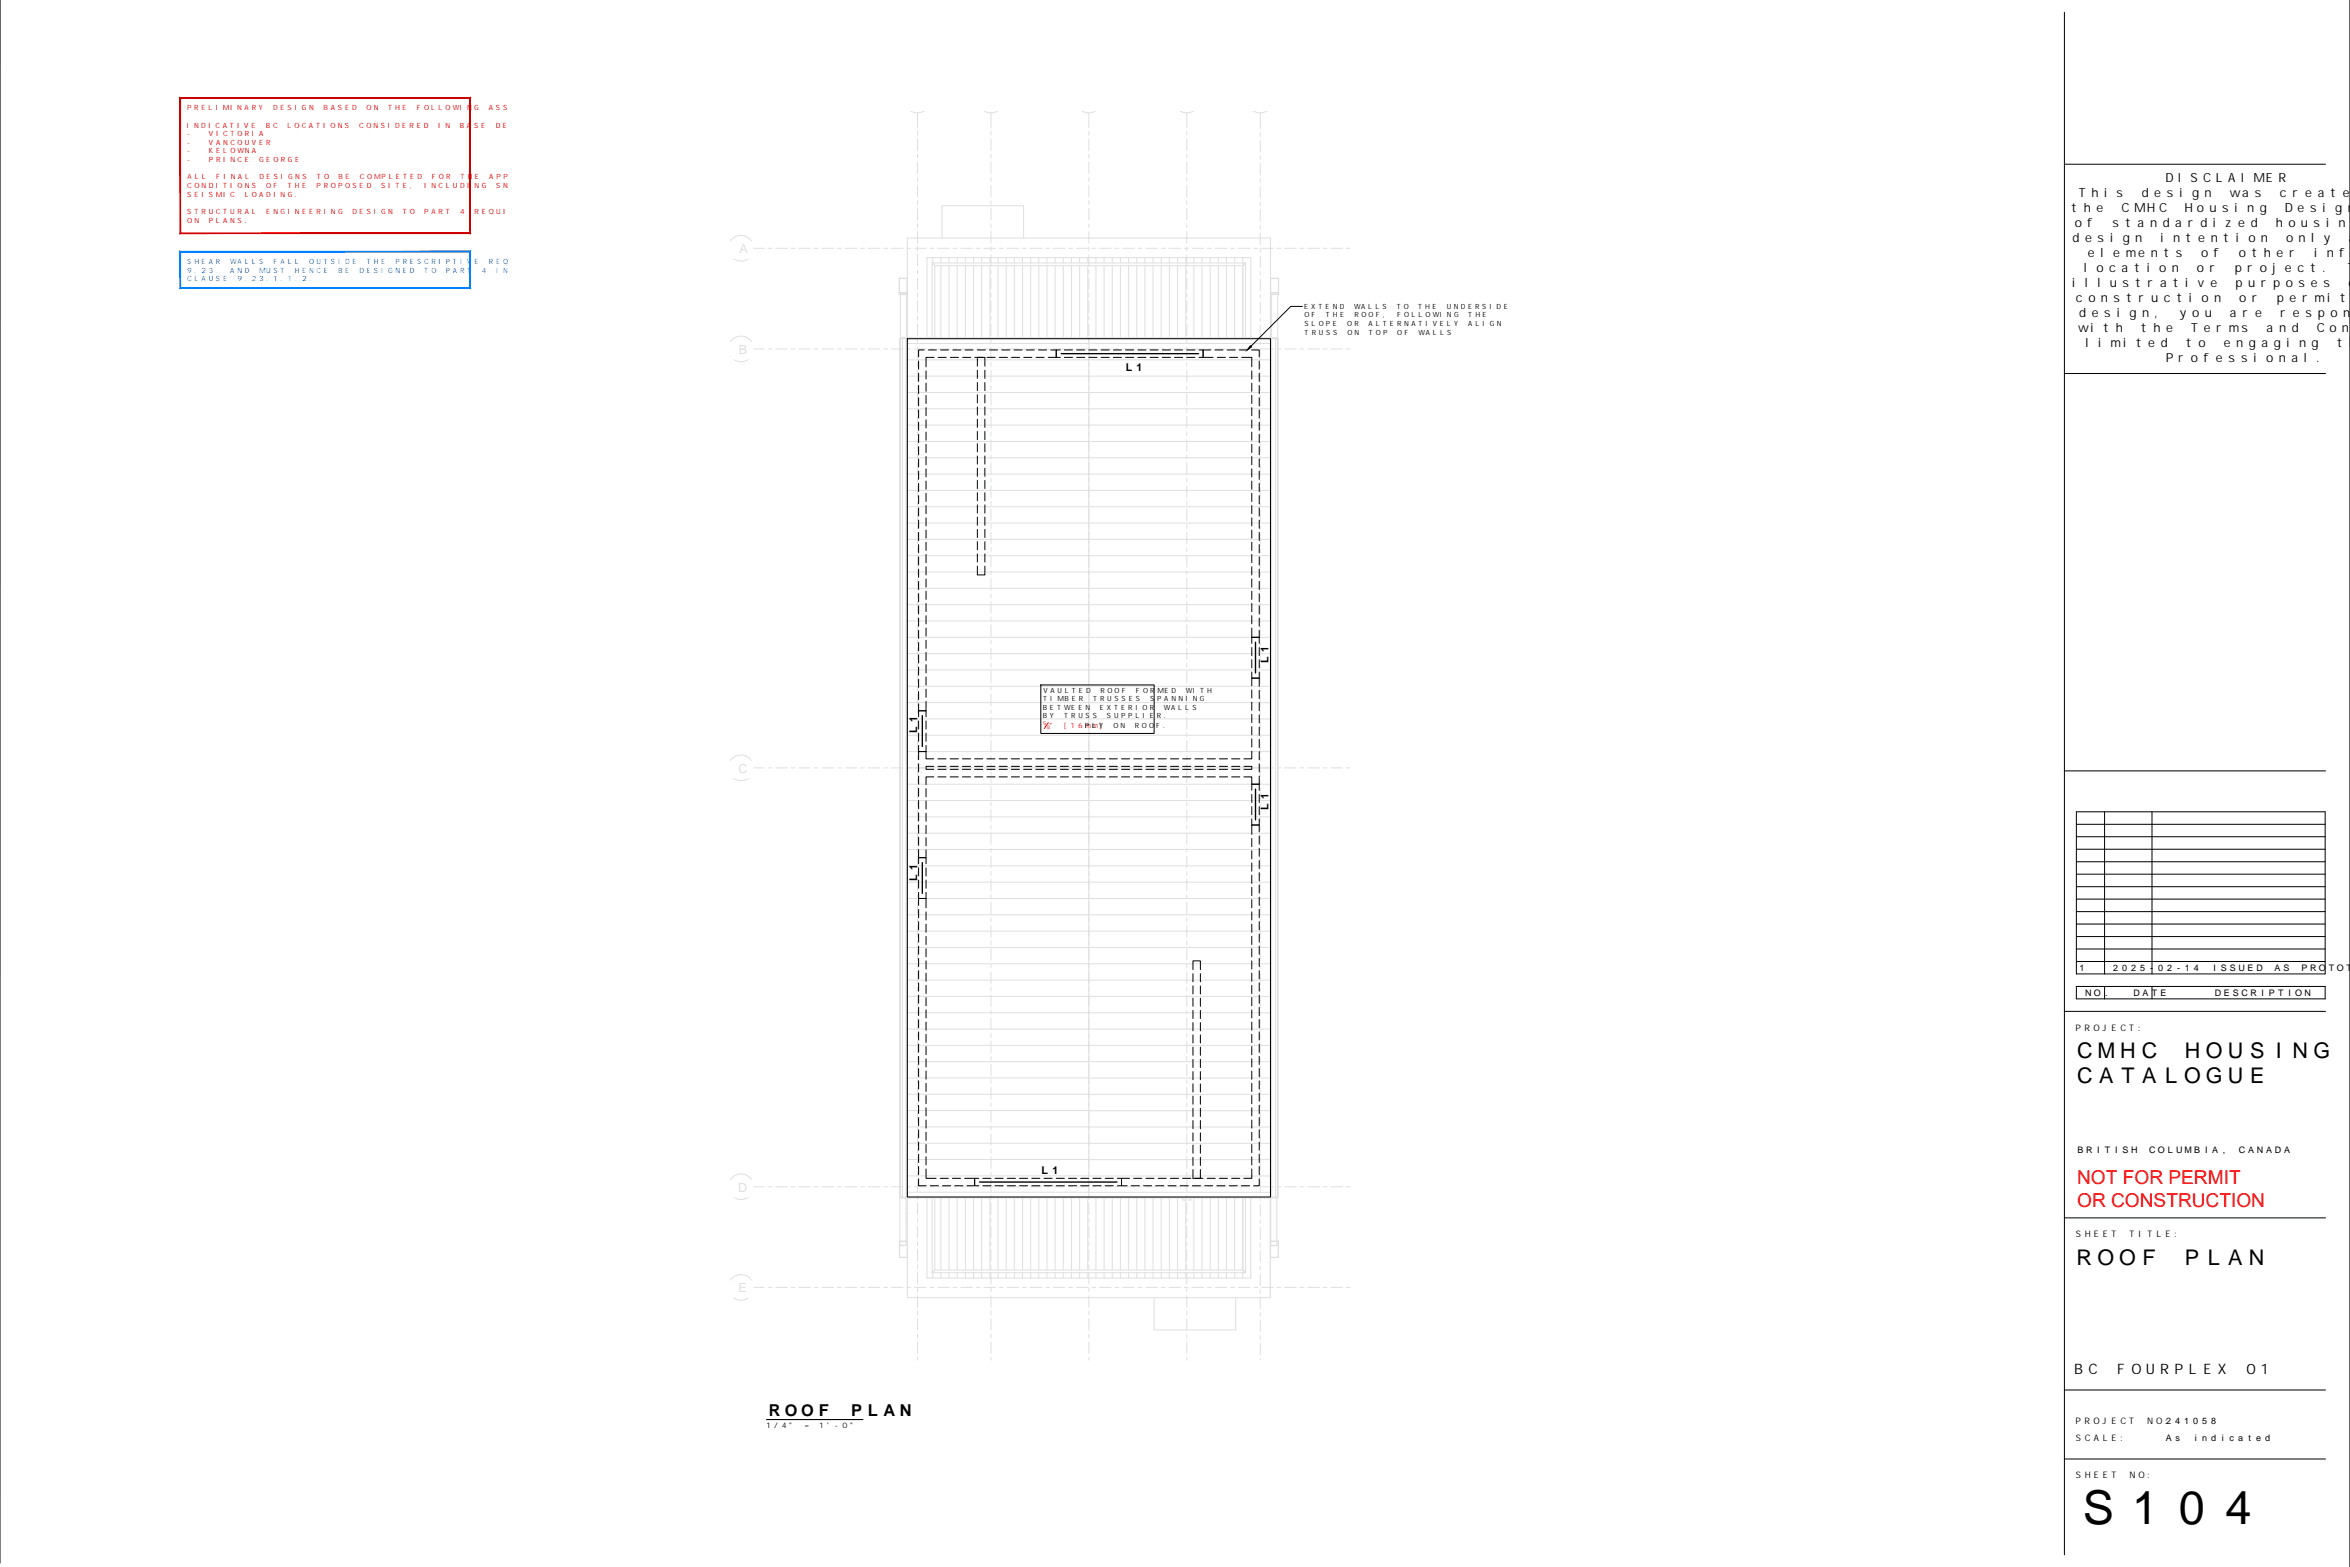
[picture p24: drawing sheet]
<svg xmlns="http://www.w3.org/2000/svg" width="914mm" height="610mm" viewBox="0 0 914 610" stroke-linecap="round" stroke-linejoin="round" font-family="sans-serif">
<defs><g id="words">
<text font-size="18.2" x="807.4" y="592.9">S104</text>
<g font-size="8.4">
<text x="807" y="411.7">CMHC</text>
<text x="849" y="411.7">HOUSING</text>
<text x="807" y="421.5">CATALOGUE</text>
<text x="806.9" y="492.1">ROOF</text>
<text x="848.8" y="492.1">PLAN</text>
</g>
<g font-size="7.4" fill="#f00">
<text x="808.2" y="460.8">NOT FOR PERMIT</text>
<text x="808.2" y="469.7">OR CONSTRUCTION</text>
</g>
<g font-size="6.4">
<text x="298.2" y="550.9">ROOF</text>
<text x="330.1" y="550.9">PLAN</text>
</g>
<g font-size="5.6">
<text x="807" y="534.5">BC</text>
<text x="823.8" y="534.5">FOURPLEX</text>
<text x="874.1" y="534.5">01</text>
</g>
<g font-size="4.9">
<text x="842.6" y="70.7">DISCLAIMER</text>
<text x="808.9" y="76.5">This</text>
<text x="833.4" y="76.5">design</text>
<text x="867.6" y="76.5">was</text>
<text x="887.2" y="76.5">create</text>
<text x="806" y="82.4">the</text>
<text x="825.5" y="82.4">CMHC</text>
<text x="850" y="82.4">Housing</text>
<text x="889.1" y="82.4">Design</text>
<text x="807.3" y="88.2">of</text>
<text x="822" y="88.2">standardized</text>
<text x="885.5" y="88.2">housing</text>
<text x="806.4" y="94">design</text>
<text x="840.6" y="94">intention</text>
<text x="889.5" y="94">only</text>
<text x="914" y="94">a</text>
<text x="812.4" y="99.9">elements</text>
<text x="856.5" y="99.9">of</text>
<text x="871.1" y="99.9">other</text>
<text x="900.5" y="99.9">info</text>
<text x="810.9" y="105.7">location</text>
<text x="854.9" y="105.7">or</text>
<text x="869.5" y="105.7">project.</text>
<text x="913.5" y="105.7">T</text>
<text x="806.3" y="111.5">illustrative</text>
<text x="869.9" y="111.5">purposes</text>
<text x="913.9" y="111.5">o</text>
<text x="807.7" y="117.4">construction</text>
<text x="871.3" y="117.4">or</text>
<text x="886" y="117.4">permitt</text>
<text x="809" y="123.2">design,</text>
<text x="848.1" y="123.2">you</text>
<text x="867.7" y="123.2">are</text>
<text x="887.3" y="123.2">respon</text>
<text x="808.6" y="129">with</text>
<text x="833" y="129">the</text>
<text x="852.6" y="129">Terms</text>
<text x="881.9" y="129">and</text>
<text x="901.5" y="129">Con</text>
<text x="811.5" y="134.9">limited</text>
<text x="850.6" y="134.9">to</text>
<text x="865.2" y="134.9">engaging</text>
<text x="909.2" y="134.9">th</text>
<text x="842.7" y="140.7">Professional.</text>
</g>
<g font-size="4.2">
<text x="437.2" y="144.2">L1</text>
<text x="493.6" y="258.8" transform="rotate(-90 493.6 258.8)">L1</text>
<text x="356.8" y="285.8" transform="rotate(-90 356.8 285.8)">L1</text>
<text x="493.6" y="315.8" transform="rotate(-90 493.6 315.8)">L1</text>
<text x="356.8" y="343.5" transform="rotate(-90 356.8 343.5)">L1</text>
<text x="404.5" y="456.5">L1</text>
</g>
<g font-size="3.5">
<text x="808.4" y="377.8">1</text>
<text x="821.5" y="377.8">2025-02-14</text>
<text x="860" y="377.8">ISSUED</text>
<text x="884.5" y="377.8">AS</text>
<text x="894.9" y="377.8">PROTOT</text>
<text x="810.9" y="387.5">NO.</text>
<text x="829.7" y="387.5">DATE</text>
<text x="861.3" y="387.5">DESCRIPTION</text>
<text x="807.6" y="400.9">PROJECT:</text>
<text x="807.8" y="448.6">BRITISH</text>
<text x="835.8" y="448.6">COLUMBIA,</text>
<text x="870.7" y="448.6">CANADA</text>
<text x="807.7" y="481.3">SHEET</text>
<text x="828.6" y="481.3">TITLE:</text>
<text x="807.6" y="554.1">PROJECT</text>
<text x="835.5" y="554.1">NO:</text>
<text x="842.1" y="554.1">241058</text>
<text x="807.7" y="560.7">SCALE:</text>
<text x="842.2" y="560.7">As</text>
<text x="852.7" y="560.7">indicated</text>
<text x="807.7" y="575">SHEET</text>
<text x="828.6" y="575">NO:</text>
</g>
<g font-size="3">
<text x="298.2" y="555.7">1/4&quot;</text>
<text x="313" y="555.7">=</text>
<text x="318.9" y="555.7">1'-0&quot;</text>
</g>
<g font-size="2.8" fill="#c00">
<text x="72.8" y="42.9">PRELIMINARY</text>
<text x="106.3" y="42.9">DESIGN</text>
<text x="125.9" y="42.9">BASED</text>
<text x="142.6" y="42.9">ON</text>
<text x="151" y="42.9">THE</text>
<text x="162.2" y="42.9">FOLLOWING</text>
<text x="190.1" y="42.9">ASSUMPTIONS:</text>
<text x="72.7" y="49.6">INDICATIVE</text>
<text x="72.9" y="53">-</text>
<text x="81.3" y="53">VICTORIA</text>
<text x="103.4" y="49.6">BC</text>
<text x="111.8" y="49.6">LOCATIONS</text>
<text x="139.8" y="49.6">CONSIDERED</text>
<text x="170.5" y="49.6">IN</text>
<text x="178.9" y="49.6">BASE</text>
<text x="192.9" y="49.6">DESIGN:</text>
<text x="72.9" y="56.3">-</text>
<text x="72.9" y="59.7">-</text>
<text x="81.3" y="56.3">VANCOUVER</text>
<text x="81.3" y="59.7">KELOWNA</text>
<text x="72.9" y="63.1">-</text>
<text x="81.3" y="63.1">PRINCE</text>
<text x="100.8" y="63.1">GEORGE</text>
<text x="73" y="69.8">ALL</text>
<text x="84.2" y="69.8">FINAL</text>
<text x="100.9" y="69.8">DESIGNS</text>
<text x="123.3" y="69.8">TO</text>
<text x="131.7" y="69.8">BE</text>
<text x="140.1" y="69.8">COMPLETED</text>
<text x="168" y="69.8">FOR</text>
<text x="179.2" y="69.8">THE</text>
<text x="190.4" y="69.8">APPROPRIATE</text>
<text x="72.8" y="73.1">CONDITIONS</text>
<text x="72.8" y="76.5">SEISMIC</text>
<text x="95.2" y="76.5">LOADING.</text>
<text x="103.6" y="73.1">OF</text>
<text x="112" y="73.1">THE</text>
<text x="123.1" y="73.1">PROPOSED</text>
<text x="148.3" y="73.1">SITE,</text>
<text x="165.1" y="73.1">INCLUDING</text>
<text x="193" y="73.1">SNOW,</text>
<text x="72.8" y="83.2">STRUCTURAL</text>
<text x="103.6" y="83.2">ENGINEERING</text>
<text x="137.1" y="83.2">DESIGN</text>
<text x="156.7" y="83.2">TO</text>
<text x="165.1" y="83.2">PART</text>
<text x="179" y="83.2">4</text>
<text x="184.6" y="83.2">REQUIRED</text>
<text x="72.8" y="86.6">ON</text>
<text x="81.2" y="86.6">PLANS.</text>
<text x="408.4" y="283.2">&quot;</text>
<text x="413.9" y="283.2">[16mm]</text>
</g>
<g font-size="2.8" fill="#0080ff">
<text x="72.8" y="102.7">SHEAR</text>
<text x="72.8" y="106">9.23.</text>
<text x="89.6" y="102.7">WALLS</text>
<text x="89.6" y="106">AND</text>
<text x="100.8" y="106">MUST</text>
<text x="106.4" y="102.7">FALL</text>
<text x="114.8" y="106">HENCE</text>
<text x="120.4" y="102.7">OUTSIDE</text>
<text x="131.5" y="106">BE</text>
<text x="139.9" y="106">DESIGNED</text>
<text x="142.7" y="102.7">THE</text>
<text x="153.9" y="102.7">PRESCRIPTIVE</text>
<text x="165.1" y="106">TO</text>
<text x="173.5" y="106">PART</text>
<text x="187.4" y="106">4</text>
<text x="190.2" y="102.7">REQUIREMENTS</text>
<text x="193" y="106">IN</text>
<text x="72.8" y="109.4">CLAUSE</text>
<text x="92.4" y="109.4">9.23.1.1.2.</text>
</g>
<g font-size="2.8">
<text x="507.5" y="120.2">EXTEND</text>
<text x="507.6" y="123.5">OF</text>
<text x="515.9" y="123.5">THE</text>
<text x="526.9" y="120.2">WALLS</text>
<text x="527" y="123.5">ROOF,</text>
<text x="543.5" y="120.2">TO</text>
<text x="543.6" y="123.5">FOLLOWING</text>
<text x="551.8" y="120.2">THE</text>
<text x="562.9" y="120.2">UNDERSIDE</text>
<text x="571.3" y="123.5">THE</text>
<text x="507.6" y="126.9">SLOPE</text>
<text x="507.6" y="130.2">TRUSS</text>
<text x="524.2" y="126.9">OR</text>
<text x="524.3" y="130.2">ON</text>
<text x="532.5" y="126.9">ALTERNATIVELY</text>
<text x="532.6" y="130.2">TOP</text>
<text x="543.7" y="130.2">OF</text>
<text x="552" y="130.2">WALLS</text>
<text x="571.3" y="126.9">ALIGN</text>
<text x="406" y="269.5">VAULTED</text>
<text x="428.2" y="269.5">ROOF</text>
<text x="442" y="269.5">FORMED</text>
<text x="461.4" y="269.5">WITH</text>
<text x="405.9" y="272.8">TIMBER</text>
<text x="425.3" y="272.8">TRUSSES</text>
<text x="447.5" y="272.8">SPANNING</text>
<text x="405.8" y="276.2">BETWEEN</text>
<text x="405.8" y="279.5">BY</text>
<text x="414.1" y="279.5">TRUSS</text>
<text x="427.9" y="276.2">EXTERIOR</text>
<text x="430.7" y="279.5">SUPPLIER.</text>
<text x="452.9" y="276.2">WALLS</text>
<text x="422.2" y="283.2">PLY</text>
<text x="433.2" y="283.2">ON</text>
<text x="441.6" y="283.2">ROOF.</text>
</g>
<g font-size="1.9" fill="#c00">
<text x="405.9" y="282.2">5</text>
<text x="407.3" y="283.6">8</text>
</g>
</g></defs>
<g fill="none" stroke="#dfdfdf" stroke-width=".39">
<path d="M353.7 42.7a5 5 0 0 0 6.6 0M357 44v5.6M357 51v1.6M357 54v4.6M382.3 42.7a5 5 0 0 0 6.6 0M385.6 44v5.6M385.6 51v1.6M385.6 54v4.6M420.4 42.7a5 5 0 0 0 6.6 0M423.7 44v5.6M423.7 51v1.6M423.7 54v4.6"/>
<path d="M458.5 42.7a5 5 0 0 0 6.6 0M461.8 44v5.6M461.8 51v1.6M461.8 54v4.6M487 42.7a5 5 0 0 0 6.6 0M490.4 44v6.1M490.4 51.6v1.5M490.4 54.6v4.5M357 60v1.6M357 63v4.6M357 69v1.6M357 72.1v4.5"/>
<path d="M357 78.1v1.5M385.6 60v1.6M385.6 63v4.6M385.6 69v1.6M385.6 72.1v4.5M385.6 78.1v1.5M423.7 60v1.6M423.7 63v4.6M423.7 69v1.6M423.7 72.1v4.5M423.7 78.1v1.5M461.8 60v1.6"/>
<path d="M461.8 63v4.6M461.8 69v1.6M461.8 72.1v4.5M461.8 78.1v1.5M490.4 60.6v1.5M490.4 63.6v4.5M490.4 69.6v1.5M490.4 72.6v4.5M490.4 78.6v1.5M284.1 93.8a5 5 0 0 1 7.5-1 5 5 0 0 1 0 7.5 5 5 0 0 1-7.5-1M293.3 96.6h4.1M298.9 96.6h1.5"/>
<path d="M301.9 96.6h4.5M307.9 96.6h1.5M310.9 96.6h4.4M316.9 96.6h1.4M319.9 96.6h4.5M325.9 96.6h1.5M328.9 96.6h4.5M334.9 96.6h1.5M337.9 96.6h4.5M343.9 96.6h1.5M346.9 96.6h4.5M352.8 96.6h1.6"/>
<path d="M355.8 96.6h4.6M357 81.1v4.4M357 87.1v1.4M357 90.1v4.4M357 96.1v1.4M357 99.1v4.4M361.9 96.6h1.5M364.9 96.6h4.5M366.5 92.6v-12.6h31.8v12.6M370.9 96.6h1.5M373.9 96.6h4.5M379.9 96.6h1.5"/>
<path d="M382.9 96.6h4.5M385.6 81.1v4.4M385.6 87.1v1.4M385.6 90.1v4.4M385.6 96.1v1.4M385.6 99.1v4.4M388.9 96.6h1.4M391.9 96.6h4.4M397.9 96.6h1.5M400.9 96.6h4.5M406.9 96.6h1.5M409.9 96.6h4.5"/>
<path d="M415.9 96.6h1.5M418.9 96.6h4.5M423.7 81.1v4.4M423.7 87.1v1.4M423.7 90.1v4.4M423.7 96.1v1.4M423.7 99.1v4.4M424.9 96.6h1.5M427.8 96.6h4.6M433.8 96.6h1.6M436.9 96.6h4.5M442.9 96.6h1.5"/>
<path d="M445.9 96.6h4.5M451.9 96.6h1.5M454.9 96.6h4.5M460.9 96.6h1.5M461.8 81.1v4.4M461.8 87.1v1.4M461.8 90.1v4.4M461.8 96.1v1.4M461.8 99.1v4.4M463.9 96.6h4.4M469.9 96.6h1.4M472.9 96.6h4.5"/>
<path d="M478.9 96.6h1.5M481.9 96.6h4.5M487.9 96.6h1.5M490.4 81.6v4.5M490.4 87.6v1.5M490.4 90.6v4.5M490.4 96.6v1.5M490.4 99.6v4.5M490.9 96.6h4.5M496.9 96.6h1.5M499.9 96.6h4.5M505.8 96.6h1.6"/>
<path d="M508.8 96.6h4.6M514.9 96.6h1.5M517.9 96.6h4.5M523.9 96.6h1.5M349.9 108.2h3.2v6.4h-3.2zM350 108.3h3v6.2h-3zM350.3 113.9v.6M350.3 114.6l.1 351.1M352.7 113.9h-2.4M352.7 113.9v.6M352.7 114.6v16.8M357 105.1v1.4"/>
<path d="M357 108.1v4.5M357 114.1v1.5M357 117.1v4.5M362.7 102.3h121.9l-1 1.1h-119.9zM362.9 100.2v2.1M366.1 100.2v2.1M366.1 103.4v28M369.3 100.2v2.1M369.3 103.4v28M372.5 100.2v2.1M372.5 103.4v28M375.6 100.2v2.1"/>
<path d="M375.6 103.4v28M378.8 100.2v2.1M378.8 103.4v28M382 100.2v2.1M382 103.4v28M385.2 100.2v2.1M385.2 103.4v28M385.6 105.1v1.4M385.6 108.1v4.5M385.6 114.1v1.5M385.6 117.1v4.5M388.3 100.2v2.1"/>
<path d="M388.3 103.4v28M391.5 100.2v2.1M391.5 103.4v28M394.7 100.2v2.1M394.7 103.4v28M397.9 100.2v2.1M397.9 103.4v28M401 100.2v2.1M401 103.4v28M404.2 100.2v2.1M404.2 103.4v28M407.4 100.2v2.1"/>
<path d="M407.4 103.4v28M410.6 100.2v2.1M410.6 103.4v28M413.7 100.2v2.1M413.7 103.4v28M416.9 100.2v2.1M416.9 103.4v28M420.1 100.2v2.1M420.1 103.4v28M423.3 100.2v2.1M423.3 103.4v28M423.7 105.1v1.4"/>
<path d="M423.7 108.1v4.5M423.7 114.1v1.5M423.7 117.1v4.5M426.4 100.2v2.1M426.4 103.4v28M429.6 100.2v2.1M429.6 103.4v28M432.8 100.2v2.1M432.8 103.4v28M436 100.2v2.1M436 103.4v28M439.1 100.2v2.1"/>
<path d="M439.1 103.4v28M442.3 100.2v2.1M442.3 103.4v28M445.5 100.2v2.1M445.5 103.4v28M448.7 100.2v2.1M448.7 103.4v28M451.8 100.2v2.1M451.8 103.4v28M455 100.2v2.1M455 103.4v28M458.2 100.2v2.1"/>
<path d="M458.2 103.4v28M461.4 100.2v2.1M461.4 103.4v28M461.8 105.1v1.4M461.8 108.1v4.5M461.8 114.1v1.5M461.8 117.1v4.5M464.5 100.2v2.1M464.5 103.4v28M467.7 100.2v2.1M467.7 103.4v28M470.9 100.2v2.1"/>
<path d="M470.9 103.4v28M474.1 100.2v2.1M474.1 103.4v28M477.2 100.2v2.1M477.2 103.4v28M480.4 100.2v2.1M480.4 103.4v28M483.6 103.4v28v-28l1-1.1v29.1M483.6 100.2v2.1M490.4 105.6v1.5M490.4 108.6v4.5M490.4 114.6v1.5"/>
<path d="M490.4 117.6v4.5M494.3 108.2h3.2v6.4h-3.2zM494.5 108.3h2.9v6.2h-2.9zM494.8 113.9v.6M494.8 114.6v16.8M497.2 113.9h-2.4M497.2 113.9v.6M497.2 114.6v17.2M284.1 133a5 5 0 0 1 7.5-1 5 5 0 0 1 0 7.5 5 5 0 0 1-7.5-1M293.3 135.7h4.1M298.9 135.7h1.5M301.9 135.7h4.5"/>
<path d="M307.9 135.7h1.5M310.9 135.7h4.4M316.9 135.7h1.4M319.9 135.7h4.5M325.9 135.7h1.5M328.9 135.7h4.5M334.9 135.7h1.5M337.9 135.7h4.5M343.9 135.7h1.5M346.9 135.7h4.5M350.3 131.8v333.9M350.6 131.8v-.4h146.2v.4"/>
<path d="M351.2 131.8v333.9M352.6 131.8l.1 333.9M352.8 135.7h1.6M353.1 133.6h141.2M353.1 140h141.2M353.1 131.8v333.9M355.8 135.7h4.6M357 123v1.6M357 126v4.6M357 132v1.6M357 135v4.6M360.7 131.4v-31.2h126v31.2"/>
<path d="M361.9 135.7h1.5M362.7 131.4v-29.1l1 1.1v28M364.9 135.7h4.5M370.9 135.7h1.5M373.9 135.7h4.5M379.9 135.7h1.5M382.9 135.7h4.5M385.6 123v1.6M385.6 126v4.6M385.6 132v1.6M385.6 135v4.6M388.9 135.7h1.4"/>
<path d="M391.9 135.7h4.4M397.9 135.7h1.5M400.9 135.7h4.5M406.9 135.7h1.5M409.9 135.7h4.5M415.9 135.7h1.5M418.9 135.7h4.5M423.7 123v1.6M423.7 126v4.6M423.7 131.4v335.1M424.9 135.7h1.5M427.8 135.7h4.6"/>
<path d="M433.8 135.7h1.6M436.9 135.7h4.5M442.9 135.7h1.5M445.9 135.7h4.5M451.9 135.7h1.5M454.9 135.7h4.5M460.9 135.7h1.5M461.8 123v1.6M461.8 126v4.6M461.8 132v1.6M461.8 135v4.6M463.9 135.7h4.4"/>
<path d="M469.9 135.7h1.4M472.9 135.7h4.5M478.9 135.7h1.5M481.9 135.7h4.5M487.9 135.7h1.5M490.4 123.6v1.5M490.4 126.6v4.5M490.4 132.6v1.5M490.4 135.6v4.5M490.9 135.7h4.5M494.3 125.3h.5M494.3 131.4v-38.8h-141.2v38.8"/>
<path d="M494.3 131.8v333.9M494.3 122.2h.5M494.7 131.8v333.9M494.8 131.8v333.9M496.3 131.8v333.9M496.9 135.7h1.5M497 131.8v333.9M497.1 131.8v333.9M499.9 135.7h4.5M505.8 135.7h1.6M508.8 135.7h4.6M514.9 135.7h1.5"/>
<path d="M517.9 135.7h4.5M523.9 135.7h1.5M353.1 146.3h141.2M353.1 152.7h141.2M353.1 159h141.2M357 141v1.6M357 144v4.6M357 150v1.6M357 153.1v4.5M357 159.1v1.4M385.6 141v1.6M385.6 144v4.6"/>
<path d="M385.6 150v1.6M385.6 153.1v4.5M385.6 159.1v1.4M461.8 141v1.6M461.8 144v4.6M461.8 150v1.6M461.8 153.1v4.5M461.8 159.1v1.4M490.4 141.6v1.5M490.4 144.6v4.5M490.4 150.6v1.5M490.4 153.6v4.5"/>
<path d="M490.4 159.6v1.5M353.1 165.4h141.2M353.1 171.7h141.2M353.1 178.1h141.2M357 162.1v4.4M357 168.1v1.4M357 171.1v4.4M357 177.1v1.4M385.6 162.1v4.4M385.6 168.1v1.4M385.6 171.1v4.4M385.6 177.1v1.4"/>
<path d="M461.8 162.1v4.4M461.8 168.1v1.4M461.8 171.1v4.4M461.8 177.1v1.4M490.4 162.6v4.5M490.4 168.6v1.5M490.4 171.6v4.5M490.4 177.6v1.5M353.1 184.4h141.2M353.1 190.8h141.2M353.1 197.1h141.2M357 180.1v4.4"/>
<path d="M357 186.1v1.4M357 189.1v4.5M357 195.1v1.5M357 198v4.6M385.6 180.1v4.4M385.6 186.1v1.4M385.6 189.1v4.5M385.6 195.1v1.5M385.6 198v4.6M461.8 180.1v4.4M461.8 186.1v1.4M461.8 189.1v4.5"/>
<path d="M461.8 195.1v1.5M461.8 198v4.6M490.4 180.6v4.5M490.4 186.6v1.5M490.4 189.6v4.5M490.4 195.6v1.5M490.4 198.6v4.5M353.1 203.5h141.2M353.1 209.8h141.2M353.1 216.2h141.2M357 204v1.6M357 207v4.6"/>
<path d="M357 213v1.6M357 216v4.6M385.6 204v1.6M385.6 207v4.6M385.6 213v1.6M385.6 216v4.6M461.8 204v1.6M461.8 207v4.6M461.8 213v1.6M461.8 216v4.6M490.4 204.6v1.5M490.4 207.6v4.5"/>
<path d="M490.4 213.6v1.5M490.4 216.6v4.5M353.1 222.5h141.2M353.1 228.9h141.2M353.1 235.2h141.2M357 222v1.6M357 225v4.6M357 231v1.6M357 234.1v4.4M385.6 222v1.6M385.6 225v4.6M385.6 231v1.6"/>
<path d="M385.6 234.1v4.4M461.8 222v1.6M461.8 225v4.6M461.8 231v1.6M461.8 234.1v4.4M490.4 222.6v1.5M490.4 225.6v4.5M490.4 231.6v1.5M490.4 234.6v4.5M353.1 241.6h141.2M353.1 247.9h141.2M353.1 254.3h141.2"/>
<path d="M357 240.1v1.4M357 243.1v4.4M357 249.1v1.4M357 252.1v4.4M357 258.1v1.4M385.6 240.1v1.4M385.6 243.1v4.4M385.6 249.1v1.4M385.6 252.1v4.4M385.6 258.1v1.4M461.8 240.1v1.4M461.8 243.1v4.4"/>
<path d="M461.8 249.1v1.4M461.8 252.1v4.4M461.8 258.1v1.4M490.4 240.6v1.5M490.4 243.6v4.5M490.4 249.6v1.5M490.4 252.6v4.5M490.4 258.6v1.5M353.1 260.6h141.2M353.1 267h141.2M353.1 273.3h141.2M353.1 279.7h141.2"/>
<path d="M357 261.1v4.4M357 267.1v1.4M357 270.1v4.5M357 276v1.6M357 279v4.6M385.6 261.1v4.4M385.6 267.1v1.4M385.6 270.1v4.5M385.6 276v1.6M385.6 279v4.6M461.8 261.1v4.4M461.8 267.1v1.4"/>
<path d="M461.8 270.1v4.5M461.8 276v1.6M461.8 279v4.6M490.4 261.6v4.5M490.4 267.6v1.5M490.4 270.6v4.5M490.4 276.6v1.5M490.4 279.6v4.5M284.1 296a5 5 0 0 1 7.5-1.1 5 5 0 0 1 0 7.6 5 5 0 0 1-7.5-1.1M293.3 298.7h4.1M298.9 298.7h1.5M301.9 298.7h4.5"/>
<path d="M307.9 298.7h1.5M310.9 298.7h4.4M316.9 298.7h1.4M319.9 298.7h4.5M325.9 298.7h1.5M328.9 298.7h4.5M334.9 298.7h1.5M337.9 298.7h4.5M343.9 298.7h1.5M346.9 298.7h4.5M352.8 298.7h142.6M353.1 286h141.2"/>
<path d="M353.1 292.4h141.2M357 285v1.6M357 288v4.6M357 294v1.6M357 297v4.6M385.6 285v1.6M385.6 288v4.6M385.6 294v1.6M385.6 297v4.6M461.8 285v1.6M461.8 288v4.6M461.8 294v1.6"/>
<path d="M461.8 297v4.6M490.4 285.6v1.5M490.4 288.6v4.5M490.4 294.6v1.5M490.4 297.6v4.5M496.9 298.7h1.5M499.9 298.7h4.5M505.8 298.7h1.6M508.8 298.7h4.6M514.9 298.7h1.5M517.9 298.7h4.5M523.9 298.7h1.5"/>
<path d="M353.1 305.1h141.2M353.1 311.4h141.2M353.1 317.8h141.2M357 303v1.6M357 306v4.6M357 312v1.5M357 315.1v4.4M385.6 303v1.6M385.6 306v4.6M385.6 312v1.5M385.6 315.1v4.4M461.8 303v1.6"/>
<path d="M461.8 306v4.6M461.8 312v1.5M461.8 315.1v4.4M490.4 303.6v1.5M490.4 306.6v4.5M490.4 312.6v1.5M490.4 315.6v4.5M353.1 324.1h141.2M353.1 330.5h141.2M353.1 336.8h141.2M357 321.1v1.4M357 324.1v4.4"/>
<path d="M357 330.1v1.4M357 333.1v4.4M357 339.1v1.4M385.6 321.1v1.4M385.6 324.1v4.4M385.6 330.1v1.4M385.6 333.1v4.4M385.6 339.1v1.4M461.8 321.1v1.4M461.8 324.1v4.4M461.8 330.1v1.4M461.8 333.1v4.4"/>
<path d="M461.8 339.1v1.4M490.4 321.6v1.5M490.4 324.6v4.5M490.4 330.6v1.5M490.4 333.6v4.5M490.4 339.6v1.5M353.1 343.2h141.2M353.1 349.5h141.2M353.1 355.9h141.2M357 342.1v4.4M357 348.1v1.4M357 351v4.6"/>
<path d="M357 357v1.6M385.6 342.1v4.4M385.6 348.1v1.4M385.6 351v4.6M385.6 357v1.6M461.8 342.1v4.4M461.8 348.1v1.4M461.8 351v4.6M461.8 357v1.6M490.4 342.6v4.5M490.4 348.6v1.5M490.4 351.6v4.5"/>
<path d="M490.4 357.6v1.5M353.1 362.2h141.2M353.1 368.6h141.2M353.1 374.9h141.2M357 360v4.6M357 366v1.6M357 369v4.6M357 375v1.6M357 378v4.6M385.6 360v4.6M385.6 366v1.6M385.6 369v4.6"/>
<path d="M385.6 375v1.6M385.6 378v4.6M461.8 360v4.6M461.8 366v1.6M461.8 369v4.6M461.8 375v1.6M461.8 378v4.6M490.4 360.6v4.5M490.4 366.6v1.5M490.4 369.6v4.5M490.4 375.6v1.5M490.4 378.6v4.5"/>
<path d="M353.1 381.3h141.2M353.1 387.6h141.2M353.1 394h141.2M357 384v1.6M357 387v4.5M357 393v1.5M357 396.1v4.4M385.6 384v1.6M385.6 387v4.5M385.6 393v1.5M385.6 396.1v4.4M461.8 384v1.6"/>
<path d="M461.8 387v4.5M461.8 393v1.5M461.8 396.1v4.4M490.4 384.6v1.5M490.4 387.6v4.5M490.4 393.6v1.5M490.4 396.6v4.5M353.1 400.3h141.2M353.1 406.7h141.2M353.1 413h141.2M353.1 419.3l141.2 .1M357 402.1v1.4"/>
<path d="M357 405.1v4.4M357 411.1v1.4M357 414.1v4.4M385.6 402.1v1.4M385.6 405.1v4.4M385.6 411.1v1.4M385.6 414.1v4.4M461.8 402.1v1.4M461.8 405.1v4.4M461.8 411.1v1.4M461.8 414.1v4.4M490.4 402.6v1.5"/>
<path d="M490.4 405.6v4.5M490.4 411.6v1.5M490.4 414.6v4.5M353.1 425.7h70.6M353.1 432h70.6M353.1 438.4h141.2M357 420.1v1.4M357 423.1v4.4M357 429v1.5M357 432v4.6M357 438v1.6M385.6 420.1v1.4"/>
<path d="M385.6 423.1v4.4M385.6 429v1.5M385.6 432v4.6M385.6 438v1.6M423.7 432.1h70.6M423.7 425.7h70.6M461.8 420.1v1.4M461.8 423.1v4.4M461.8 429v1.5M461.8 432v4.6M461.8 438v1.6M490.4 420.6v1.5"/>
<path d="M490.4 423.6v4.5M490.4 429.6v1.5M490.4 432.6v4.5M490.4 438.6v1.5M284.1 458.9a5 5 0 0 1 7.5-1 5 5 0 0 1 0 7.5 5 5 0 0 1-7.5-1M353.1 444.7l141.2 .1M353.1 451.1h70.6M353.1 457.4l141.2 .1M357 441v4.6M357 447v1.6M357 450v4.6M357 456v1.6"/>
<path d="M357 459v4.6M385.6 441v4.6M385.6 447v1.6M385.6 450v4.6M385.6 456v1.6M385.6 459v4.6M423.7 451.1h70.6M461.8 441v4.6M461.8 447v1.6M461.8 450v4.6M461.8 456v1.6M461.8 459v4.6"/>
<path d="M490.4 441.6v4.5M490.4 447.6v1.5M490.4 450.6v4.5M490.4 456.6v1.5M490.4 459.6v4.5M293.3 461.7h4.1M298.9 461.7h1.5M301.9 461.7h4.5M307.9 461.7h1.5M310.9 461.7h4.4M316.9 461.7h1.4M319.9 461.7h4.5"/>
<path d="M325.9 461.7h1.5M328.9 461.7h4.5M334.9 461.7h1.5M337.9 461.7h4.5M343.9 461.7h1.5M346.9 461.7h4.5M350.1 465.7h147.2v-333.9h-147.2v351M352.5 475.3h.6M352.5 466.1v16.7M352.5 472.1h.6M352.8 461.7h1.6M353.1 466.1v38.7h141.2v-15.6"/>
<path d="M353.1 463.8h141.2M355.8 461.7h4.6M357 465v1.5M357 468v4.5M357 474v1.5M357 477.1v4.4M361.9 461.7h1.5M362.7 466.1v29l1-1v-28M364.9 461.7h4.5M366.1 466.1v28M369.3 466.1v28M370.9 461.7h1.5"/>
<path d="M372.5 466.1v28M373.9 461.7h4.5M375.6 466.1v28M378.8 466.1v28M379.9 461.7h1.5M382 466.1v28M382.9 461.7h4.5M385.2 466.1v28M385.6 465v1.5M385.6 468v4.5M385.6 474v1.5M385.6 477.1v4.4"/>
<path d="M388.3 466.1v28M388.9 461.7h1.4M391.5 466.1v28M391.9 461.7h4.4M394.7 466.1v28M397.9 466.1v28M397.9 461.7h1.5M400.9 461.7h4.5M401 466.1v28M404.2 466.1v28M406.9 461.7h1.5M407.4 466.1v28"/>
<path d="M409.9 461.7h4.5M410.6 466.1v28M413.7 466.1v28M415.9 461.7h1.5M416.9 466.1v28M418.9 461.7h4.5M420.1 466.1v28M423.3 466.1v28M423.7 468v4.5M423.7 474v1.5M423.7 477.1v4.4M424.9 461.7h1.5"/>
<path d="M426.4 466.1v28M427.8 461.7h4.6M429.6 466.1v28M432.8 466.1v28M433.8 461.7h1.6M436 466.1v28M436.9 461.7h4.5M439.1 466.1v28M442.3 466.1v28M442.9 461.7h1.5M445.5 466.1v28M445.9 461.7h4.5"/>
<path d="M448.7 466.1v28M451.8 466.1v28M451.9 461.7h1.5M454.9 461.7h4.5M455 466.1v28M458.2 466.1v28M460.2 466.1v.8h1.1M460.9 461.7h1.5M461.4 466.1v28M461.8 465v1.5M461.8 468v4.5M461.8 474v1.5"/>
<path d="M461.8 477.1v4.4M463.4 466.1v.8h-1.1M463.9 461.7h4.4M464.5 466.1v28M467.7 466.1v28M469.9 461.7h1.4M470.9 466.1v28M472.9 461.7h4.5M474.1 466.1v28M477.2 466.1v28M478.9 461.7h1.5M480.4 466.1v28"/>
<path d="M481.9 461.7h4.5M484.6 466.1v29l-1-1v-28v28M486.7 466.1v31.1h-126v-31.1M487.9 461.7h1.5M490.4 465.6v1.5M490.4 468.6v4.5M490.4 474.6v1.5M490.4 477.6v4.5M490.9 461.7h4.5M494.3 466.1v38.7M494.3 466.1v16.7M494.5 466.1v16.7"/>
<path d="M496.8 465.7v.4h-146.2v-.4M496.9 465.7v17.1M496.9 461.7h1.5M499.9 461.7h4.5M505.8 461.7h1.6M508.8 461.7h4.6M514.9 461.7h1.5M517.9 461.7h4.5M523.9 461.7h1.5M284.1 498.1a5 5 0 0 1 7.5-1 5 5 0 0 1 0 7.5 5 5 0 0 1-7.5-1.1M350 482.8h3.1v6.4h-3.1zM350.1 483h2.9v6.1h-2.9z"/>
<path d="M350.1 483v1.5M352.5 484.5h-2.4M352.5 483v1.5M357 483.1v1.4M357 486.1v4.4M357 492.1v1.4M357 495.1v4.4M362.7 495.1l1-1h119.9l1 1zM362.9 495.1v2.1M366.1 495.1v2.1M369.3 495.1v2.1M372.5 495.1v2.1"/>
<path d="M375.6 495.1v2.1M378.8 495.1v2.1M382 495.1v2.1M385.2 495.1v2.1M385.6 483.1v1.4M385.6 486.1v4.4M385.6 492.1v1.4M385.6 495.1v4.4M388.3 495.1v2.1M391.5 495.1v2.1M394.7 495.1v2.1M397.9 495.1v2.1"/>
<path d="M401 495.1v2.1M404.2 495.1v2.1M407.4 495.1v2.1M410.6 495.1v2.1M413.7 495.1v2.1M416.9 495.1v2.1M420.1 495.1v2.1M423.3 495.1v2.1M423.7 483.1v1.4M423.7 486.1v4.4M423.7 492.1v1.4M423.7 495.1v4.4"/>
<path d="M426.4 495.1v2.1M429.6 495.1v2.1M432.8 495.1v2.1M436 495.1v2.1M439.1 495.1v2.1M442.3 495.1v2.1M445.5 495.1v2.1M448.7 495.1v2.1M451.8 495.1v2.1M455 495.1v2.1M458.2 495.1v2.1M461.4 495.1v2.1"/>
<path d="M461.8 483.1v1.4M461.8 486.1v4.4M461.8 492.1v1.4M461.8 495.1v4.4M464.5 495.1v2.1M467.7 495.1v2.1M470.9 495.1v2.1M474.1 495.1v2.1M477.2 495.1v2.1M480.4 495.1v2.1M483.6 495.1v2.1M490.4 483.6v1.5"/>
<path d="M490.4 486.6v4.5M490.4 492.6v1.5M490.4 495.6v4.5M494.3 482.8h3.2v6.4h-3.2zM494.4 483h2.9v6.1h-2.9zM494.5 484.5h2.3zM494.5 483v1.5M496.9 483v1.5M293.3 500.8h4.1M298.9 500.8h1.5M301.9 500.8h4.5M307.9 500.8h1.5"/>
<path d="M310.9 500.8h4.4M316.9 500.8h1.4M319.9 500.8h4.5M325.9 500.8h1.5M328.9 500.8h4.5M334.9 500.8h1.5M337.9 500.8h4.5M343.9 500.8h1.5M346.9 500.8h4.5M352.8 500.8h1.6M355.8 500.8h4.6M357 501.1v1.4"/>
<path d="M357 504v4.5M357 510v1.5M357 513v4.6M357 519v1.6M361.9 500.8h1.5M364.9 500.8h4.5M370.9 500.8h1.5M373.9 500.8h4.5M379.9 500.8h1.5M382.9 500.8h4.5M385.6 501.1v1.4M385.6 504v4.5"/>
<path d="M385.6 510v1.5M385.6 513v4.6M385.6 519v1.6M388.9 500.8h1.4M391.9 500.8h4.4M397.9 500.8h1.5M400.9 500.8h4.5M406.9 500.8h1.5M409.9 500.8h4.5M415.9 500.8h1.5M418.9 500.8h4.5M423.7 501.1v1.4"/>
<path d="M423.7 504v4.5M423.7 510v1.5M423.7 513v4.6M423.7 519v1.6M424.9 500.8h1.5M427.8 500.8h4.6M433.8 500.8h1.6M436.9 500.8h4.5M442.9 500.8h1.5M445.9 500.8h4.5M449.1 504.8v12.6h31.7v-12.6M451.9 500.8h1.5"/>
<path d="M454.9 500.8h4.5M460.9 500.8h1.5M461.8 501.1v1.4M461.8 504v4.5M461.8 510v1.5M461.8 513v4.6M461.8 519v1.6M463.9 500.8h4.4M469.9 500.8h1.4M472.9 500.8h4.5M478.9 500.8h1.5M481.9 500.8h4.5"/>
<path d="M487.9 500.8h1.5M490.4 501.6v1.5M490.4 504.6v4.5M490.4 510.6v1.5M490.4 513.6v4.5M490.4 519.6v1.5M490.9 500.8h4.5M496.9 500.8h1.5M499.9 500.8h4.5M505.8 500.8h1.6M508.8 500.8h4.6M514.9 500.8h1.5"/>
<path d="M517.9 500.8h4.5M523.9 500.8h1.5M357 522v4.6M357 528v1.1M385.6 522v4.6M385.6 528v1.1M423.7 522v4.6M423.7 528v1.1M461.8 522v4.6M461.8 528v1.1M490.4 522.6v4.5M490.4 528.6v.5"/>
</g>
<g fill="#fff" stroke="#fff" stroke-width=".39">
<path d="M353.3 42.7h8.6zM353.3 42.8l8.6-.1z"/>
<path d="M381.9 42.7h8.6zM381.9 42.8l8.6-.1z"/>
<path d="M458.1 42.7h8.6zM458.1 42.8l8.6-.1z"/>
<path d="M486.7 42.7h8.5zM486.7 42.8l8.5-.1z"/>
<path d="M284.3 94.1v6.4l9.2-6.4zM284.3 100.5l9.2-6.4v6.4z"/>
<path d="M284.3 133.2v6.4l9.2-6.4zM284.3 139.6l9.2-6.4v6.4z"/>
<path d="M284.3 296.2v6.4l9.3-6.4zM284.3 302.6l9.3-6.4v6.4z"/>
<path d="M284.3 459.2v6.4l9.3-6.4zM284.3 465.6l9.3-6.4v6.4z"/>
<path d="M284.3 498.3v6.5l9.2-6.5zM284.3 504.8l9.2-6.5v6.5z"/>
<path d="M420 42.7h8.6zM420 42.8l8.6-.1z"/>
</g>
<path d="M298.2 552.2h37.6" fill="none" stroke="#000" stroke-width=".42"/>
<g fill="none" stroke="#000" stroke-width=".39">
<path d="M0 .1v608M803.3 4.8v600.1M914.4 0v609.6M803.3 63.9h101.6M506.8 119.2h-4.6l-15.5 15.5M353.1 131.8h141.2v333.9h-141.2zM359.6 136.1h-2.2v2.8M361.2 136.1h3.2M363.4 139h-3.1v3.7M365 139h3.2M366 136.1h3.1M369.8 139h3.2"/>
<path d="M370.7 136.1h3.2M374.5 139h3.2M375.5 136.1h3.2M379.3 139h3.2M380.3 136.1h3.1M384.1 139h3.1M385 136.1h3.2M388.8 139h3.2M389.8 136.1h3.2M393.6 139h3.2M394.5 136.1h3.2M398.4 139h3.1"/>
<path d="M399.3 136.1h3.2M403.1 139h3.2M404.1 136.1h3.1M408.8 136.1h2.2v2.9h-3.1M412.6 136.1h-1.6v2.9h1.6M414.2 136.1h3.1M414.2 139h3.1M418.9 136.1h3.2M418.9 139h3.2M423.7 136.1h3.2M423.7 139h3.2M428.4 136.1h3.2"/>
<path d="M428.4 139h3.2M433.2 136.1h3.2M433.2 139h3.2M438 136.1h3.1M438 139h3.1M442.7 136.1h3.2M442.7 139h3.2M447.5 136.1h3.2M447.5 139h3.2M452.3 136.1h3.1M452.3 139h3.1M457 136.1h3.2"/>
<path d="M457 139h3.2M461.8 136.1h3.2M461.8 139h3.2M466.5 136.1h1.6v2.9h-1.6M471.1 136.1h-3v2.9h4M472.7 136.1h3.2M473.6 139h3.2M477.5 136.1h3.2M478.4 139h3.2M482.2 136.1h3.2M483.2 139h3.9v3.7M487 136.1h3v2.8"/>
<path d="M357.4 140.4v3.2M357.4 145.2v3.2M357.4 150v3.1M357.4 154.7v3.2M357.4 159.5v3.2M360.3 144.3v3.2M360.3 149v3.2M360.3 153.8v3.2M360.3 158.6v3.1M380.3 144v3.2M380.3 148.8v3.2M380.3 153.6v3.1"/>
<path d="M380.3 158.3v3.2M383.2 142.5v-3.5h-2.9v3.5M383.2 144v3.2M383.2 148.8v3.2M383.2 153.6v3.1M383.2 158.3v3.2M487.1 144.3v3.2M487.1 149v3.2M487.1 153.8v3.2M487.1 158.6v3.1M490 140.4v3.2M490 145.2v3.2"/>
<path d="M490 150v3.1M490 154.7v3.2M490 159.5v3.2M803.3 145.3h101.6M357.4 164.3v3.1M357.4 169v3.2M357.4 173.8v3.2M357.4 178.5v3.2M360.3 163.3v3.2M360.3 168.1v3.2M360.3 172.9v3.1M360.3 177.6v3.2"/>
<path d="M380.3 163.1v3.2M380.3 167.9v3.1M380.3 172.6v3.2M380.3 177.4v3.2M383.2 163.1v3.2M383.2 167.9v3.1M383.2 172.6v3.2M383.2 177.4v3.2M487.1 163.3v3.2M487.1 168.1v3.2M487.1 172.9v3.1M487.1 177.6v3.2"/>
<path d="M490 164.3v3.1M490 169v3.2M490 173.8v3.2M490 178.5v3.2M357.4 183.3v3.2M357.4 188.1v3.1M357.4 192.8v3.2M357.4 197.6v3.2M360.3 182.4v3.2M360.3 187.1v3.2M360.3 191.9v3.2M360.3 196.7v3.1"/>
<path d="M380.3 182.1v3.2M380.3 186.9v3.2M380.3 191.7v3.1M380.3 196.4v3.2M383.2 182.1v3.2M383.2 186.9v3.2M383.2 191.7v3.1M383.2 196.4v3.2M487.1 182.4v3.2M487.1 187.1v3.2M487.1 191.9v3.2M487.1 196.7v3.1"/>
<path d="M490 183.3v3.2M490 188.1v3.1M490 192.8v3.2M490 197.6v3.2M357.4 202.4v3.1M357.4 207.1v3.2M357.4 211.9v3.2M357.4 216.6v3.2M360.3 201.4v3.2M360.3 206.2v3.2M360.3 211v3.1M360.3 215.7v3.2"/>
<path d="M380.3 201.2v3.2M380.3 206v3.1M380.3 210.7v3.2M380.3 215.5v3.2M383.2 201.2v3.2M383.2 206v3.1M383.2 210.7v3.2M383.2 215.5v3.2M487.1 201.4v3.2M487.1 206.2v3.2M487.1 211v3.1M487.1 215.7v3.2"/>
<path d="M490 202.4v3.1M490 207.1v3.2M490 211.9v3.2M490 216.6v3.2M357.4 221.4v3.2M357.4 226.2v3.1M357.4 230.9v3.2M357.4 235.7v3.2M360.3 220.5v3.2M360.3 225.2v3.2M360.3 230v3.2M360.3 234.8v3.1"/>
<path d="M360.3 239.5v3.2M380.3 220.2v3.5h2.9v-3.5M487.1 220.5v3.2M487.1 225.2v3.2M487.1 230v3.2M487.1 234.8v3.1M487.1 239.5v3.2M490 221.4v3.2M490 226.2v3.1M490 230.9v3.2M490 235.7v3.2M357.4 240.5v3.1"/>
<path d="M357.4 245.2v3.2M357.4 250v3.2M357.4 254.7v3.2M357.4 259.5v3.2M360.3 244.3v3.2M360.3 249.1v3.1M360.3 253.8v3.2M360.3 258.6v3.2M487.1 251.9v3.2M487.1 256.6v3.2M487.1 244.3v3.6h2.9v-2.7M490 250.3v-2.4h-2.9v2.4"/>
<path d="M490 240.5v3.1M490 251.9v3.2M490 256.6v3.2M357.4 278.9v-2.4h2.9v2.4M357.4 264.3v3.1M357.4 269v3.2M360.3 272.9v3.6h-2.9v-2.7M360.3 263.3v3.2M360.3 268.1v3.2M405 266.5h44.1v18.8h-44.1zM487.1 266.8v-3h2.9v3.2M487.1 261.4v2.4h2.9v-2.4"/>
<path d="M487.1 268.4v3.2M487.1 273.2v3.1M487.1 277.9v3.2M490 268.6v3.1M490 273.3v3.2M490 278.1v3.2M357.4 290v2.4h2.9v-2.4M357.4 280.5v3.1M357.4 285.2v3.2M357.4 297.1v3.2M360.3 280.5v3.1M360.3 285.2v3.2"/>
<path d="M363.4 298.1h-3.1v1.2h3.1M363.4 295.2h-3.1v-2.8h-2.9v3.2M364.9 299.3h3.2M364.9 295.2h3.2M364.9 298.1h3.2M369.7 299.3h3.2M369.7 295.2h3.2M369.7 298.1h3.2M374.5 299.3h3.1M374.5 295.2h3.1M374.5 298.1h3.1M379.2 299.3h3.2"/>
<path d="M379.2 295.2h3.2M379.2 298.1h3.2M384 299.3h3.2M384 295.2h3.2M384 298.1h3.2M388.8 299.3h3.1M388.8 295.2h3.1M388.8 298.1h3.1M393.5 299.3h3.2M393.5 295.2h3.2M393.5 298.1h3.2M398.3 299.3h3.2"/>
<path d="M398.3 295.2h3.2M398.3 298.1h3.2M403 299.3h3.2M403 295.2h3.2M403 298.1h3.2M407.8 299.3h3.2M407.8 295.2h3.2M407.8 298.1h3.2M412.6 299.3h3.1M412.6 295.2h3.1M412.6 298.1h3.1M417.3 299.3h3.2"/>
<path d="M417.3 295.2h3.2M417.3 298.1h3.2M422.1 299.3h3.2M422.1 295.2h3.2M422.1 298.1h3.2M426.9 299.3h3.1M426.9 295.2h3.1M426.9 298.1h3.1M431.6 299.3h3.2M431.6 295.2h3.2M431.6 298.1h3.2M436.4 299.3h3.2"/>
<path d="M436.4 295.2h3.2M436.4 298.1h3.2M441.1 299.3h3.2M441.1 295.2h3.2M441.1 298.1h3.2M445.9 299.3h3.2M445.9 295.2h3.2M445.9 298.1h3.2M450.7 299.3h3.1M450.7 295.2h3.1M450.7 298.1h3.1M455.4 299.3h3.2"/>
<path d="M455.4 295.2h3.2M455.4 298.1h3.2M460.2 299.3h3.2M460.2 295.2h3.2M460.2 298.1h3.2M465 299.3h3.1M465 295.2h3.1M465 298.1h3.1M469.7 299.3h3.2M469.7 295.2h3.2M469.7 298.1h3.2M474.5 299.3h3.2"/>
<path d="M474.5 295.2h3.2M474.5 298.1h3.2M479.2 299.3h3.2M479.2 295.2h3.2M479.2 298.1h3.2M484 298.1h3.1v1.2h-3.1M487.1 282.7v3.2M487.1 287.4v3.2M487.1 292.2v3h-3.1M490 282.9v3.1M490 287.6v3.2M490 292.4v3.2"/>
<path d="M490 297.1v3.2M803.3 299.9h101.6M357.4 301.9v3.2M357.4 306.7v3.1M357.4 311.4v3.2M357.4 316.2v3.2M360.3 306.8v3.2M360.3 311.6v3.1M360.3 316.3v3.2M363.4 302.2h-3.1v3M364.9 302.2h3.2M369.7 302.2h3.2"/>
<path d="M374.5 302.2h3.1M379.2 302.2h3.2M384 302.2h3.2M388.8 302.2h3.1M393.5 302.2h3.2M398.3 302.2h3.2M403 302.2h3.2M407.8 302.2h3.2M412.6 302.2h3.1M417.3 302.2h3.2M422.1 302.2h3.2M426.9 302.2h3.1"/>
<path d="M431.6 302.2h3.2M436.4 302.2h3.2M441.1 302.2h3.2M445.9 302.2h3.2M450.7 302.2h3.1M455.4 302.2h3.2M460.2 302.2h3.2M465 302.2h3.1M469.7 302.2h3.2M474.5 302.2h3.2M479.2 302.2h3.2M487.1 309v3.2"/>
<path d="M487.1 313.8v3.2M487.1 318.6v2.4h2.9v-2.4M490 301.9v3.2h-2.9v-2.9h-3.1M490 307.4v-2.3h-2.9v2.3M490 309v3.2M490 313.8v3.2M807.9 315.8h96.8v63.1h-96.8zM818.9 315.8v63.1M837.4 315.8v63.1M357.4 321v3.1M357.4 325.7v3.2M357.4 337.6v3.2"/>
<path d="M357.4 330.5v3.2h2.9v-3.1M357.4 336v-2.3h2.9v2.3M360.3 321.1v3.2M360.3 325.9v3.1M360.3 337.6v3.2M487.1 326.2v3.2M487.1 330.9v3.2M487.1 335.7v3.2M490 323.6v-2.6h-2.9v3.6M490 325.2v3.2M490 330v3.2M490 334.8v3.1"/>
<path d="M490 339.5v3.2M807.9 320.7h96.8M807.9 325.5h96.8M807.9 330.4h96.8M807.9 335.2h96.8M357.4 352.2v-2.7h2.9v3.7M357.4 342.4v3.1M357.4 353.8v3.2M357.4 358.6v3.1M360.3 347.1v2.4h-2.9v-2.4M360.3 342.4v3.1M360.3 354.8v3.1"/>
<path d="M360.3 359.5v3.2M487.1 340.5v3.1M487.1 345.2v3.2M487.1 350v3.2M487.1 354.8v3.1M487.1 359.5v3.2M490 344.3v3.2M490 349v3.2M490 353.8v3.2M490 358.6v3.1M807.9 340.1h96.8M807.9 344.9h96.8"/>
<path d="M807.9 349.8h96.8M807.9 354.6h96.8M807.9 359.5h96.8M357.4 363.3v3.2M357.4 368.1v3.2M357.4 372.9v3.1M357.4 377.6v3.2M360.3 364.3v3.2M360.3 369v3.2M360.3 373.8v3.2M360.3 378.6v3.1M464.2 377.2v-3.4h2.9v3.4"/>
<path d="M464.2 378.8v3.2M467.1 378.8v3.2M487.1 364.3v3.2M487.1 369v3.2M487.1 373.8v3.2M487.1 378.6v3.1M490 363.3v3.2M490 368.1v3.2M490 372.9v3.1M490 377.6v3.2M807.9 364.3h96.8M807.9 369.2h96.8"/>
<path d="M807.9 374.1h96.8M357.4 382.4v3.2M357.4 387.1v3.2M357.4 391.9v3.2M357.4 396.7v3.1M360.3 383.3v3.2M360.3 388.1v3.2M360.3 392.9v3.1M360.3 397.6v3.2M464.2 383.5v3.2M464.2 388.3v3.2M464.2 393.1v3.1"/>
<path d="M464.2 397.8v3.2M467.1 383.5v3.2M467.1 388.3v3.2M467.1 393.1v3.1M467.1 397.8v3.2M487.1 383.3v3.2M487.1 388.1v3.2M487.1 392.9v3.1M487.1 397.6v3.2M490 382.4v3.2M490 387.1v3.2M490 391.9v3.2"/>
<path d="M490 396.7v3.1M803.3 393.5h101.6M807.9 383.8h96.8v4.8h-96.8zM818.9 383.8v4.8M837.4 383.8v4.8M357.4 401.4v3.2M357.4 406.2v3.2M357.4 411v3.1M357.4 415.7v3.2M360.3 402.4v3.2M360.3 407.1v3.2M360.3 411.9v3.2"/>
<path d="M360.3 416.7v3.1M464.2 402.6v3.2M464.2 407.4v3.1M464.2 412.1v3.2M464.2 416.9v3.2M467.1 402.6v3.2M467.1 407.4v3.1M467.1 412.1v3.2M467.1 416.9v3.2M487.1 402.4v3.2M487.1 407.1v3.2M487.1 411.9v3.2"/>
<path d="M487.1 416.7v3.1M490 401.4v3.2M490 406.2v3.2M490 411v3.1M490 415.7v3.2M357.4 420.5v3.2M357.4 425.2v3.2M357.4 430v3.2M357.4 434.8v3.1M357.4 439.5v3.2M360.3 421.4v3.2M360.3 426.2v3.2"/>
<path d="M360.3 431v3.1M360.3 435.7v3.2M464.2 421.6v3.2M464.2 426.4v3.2M464.2 431.2v3.1M464.2 435.9v3.2M467.1 421.6v3.2M467.1 426.4v3.2M467.1 431.2v3.1M467.1 435.9v3.2M487.1 421.4v3.2M487.1 426.2v3.2"/>
<path d="M487.1 431v3.1M487.1 435.7v3.2M490 420.5v3.2M490 425.2v3.2M490 430v3.2M490 434.8v3.1M490 439.5v3.2M357.4 444.3v3.2M357.4 449.1v3.1M357.4 453.8v3.2M357.4 458.6v2.7h3M360.3 454.8v3.6h3.9"/>
<path d="M360.3 440.5v3.2M360.3 445.2v3.2M360.3 450v3.2M365.8 458.4h3.2M370.6 458.4h3.2M375.4 458.4h3.8v2.9h-2.9M380.8 458.4h-1.6v2.9h1.6M382.4 458.4h3.2M387.2 458.4h3.1M391.9 458.4h3.2M396.7 458.4h3.2M401.5 458.4h3.1"/>
<path d="M406.2 458.4h3.2M411 458.4h3.2M415.7 458.4h3.2M420.5 458.4h3.2M425.3 458.4h3.1M430 458.4h3.2M434.8 458.4h1.6v2.9h-1.6M439.5 458.4h-3.1v2.9h2.2M441.1 458.4h3.2M445.9 458.4h3.2M450.6 458.4h3.2M455.4 458.4h3.2"/>
<path d="M460.2 458.4h3.1M464.2 455v3.4h2.9v-3.4M464.2 440.7v3.2M464.2 445.5v3.1M464.2 450.2v3.2M464.9 458.4h3.2M467.1 440.7v3.2M467.1 445.5v3.1M467.1 450.2v3.2M469.7 458.4h3.2M474.5 458.4h3.1M479.2 458.4h3.2"/>
<path d="M487.1 440.5v3.2M487.1 445.2v3.2M487.1 450v3.2M487.1 454.8v3.6h-3.1M490 458.6v2.7h-2.2M490 444.3v3.2M490 449.1v3.1M490 453.8v3.2M362 461.3h3.2M366.7 461.3h3.2M371.5 461.3h3.2M382.4 461.3h3.2"/>
<path d="M387.2 461.3h3.1M391.9 461.3h3.2M396.7 461.3h3.2M401.5 461.3h3.1M406.2 461.3h3.2M411 461.3h3.2M415.7 461.3h3.2M420.5 461.3h3.2M425.3 461.3h3.1M430 461.3h3.2M440.2 461.3h3.1M444.9 461.3h3.2"/>
<path d="M449.7 461.3h3.2M454.4 461.3h3.2M459.2 461.3h3.2M464 461.3h3.1M468.7 461.3h3.2M473.5 461.3h3.2M478.3 461.3h3.1M483 461.3h3.2M803.3 473.8h101.6M803.3 540.7h101.6M803.3 567.6h101.6"/>
</g>
<path d="M412.9 137.6h53.5M488.5 249.8v12M358.9 278.4v12M488.5 307v11.9M358.9 335.6v11.9M381.2 459.8h53.4" fill="none" stroke="#000" stroke-width=".53"/>
<path d="M407.9 281.1l-1.6 2.3" fill="none" stroke="#c00" stroke-width=".39"/>
<path d="M486.5 134.5l.5 .5-1.7 1.1z" fill="#000" stroke="#000" stroke-width=".39"/>
<path d="M70 38l.3 .2 112.8-.2zM70.3 38.2l112.8-.2-.3 .2zM182.8 38.2l.3 52.7v-52.9zM182.8 38.2l.3 52.7-.3-.3zM70 90.9h113.1l-.3-.3zM70 90.9l.3-.3h112.5zM70 38v52.9l.3-.3zM70 38l.3 .2v52.4z" fill="#c00" stroke="#c00" stroke-width=".39"/>
<path d="M70 97.8l.3 .2 112.8-.2zM70.3 98l112.8-.2-.3 .2zM183.1 97.8l-.3 .2 .3 14.2zM182.8 98l.3 14.2-.3-.2zM70 112.2h113.1l-.3-.2zM70.3 112h112.5l-112.8 .2zM70 97.8v14.4l.3-.2zM70 97.8l.3 .2v14z" fill="#0080ff" stroke="#0080ff" stroke-width=".39"/>
<use href="#words"/>
</svg>
